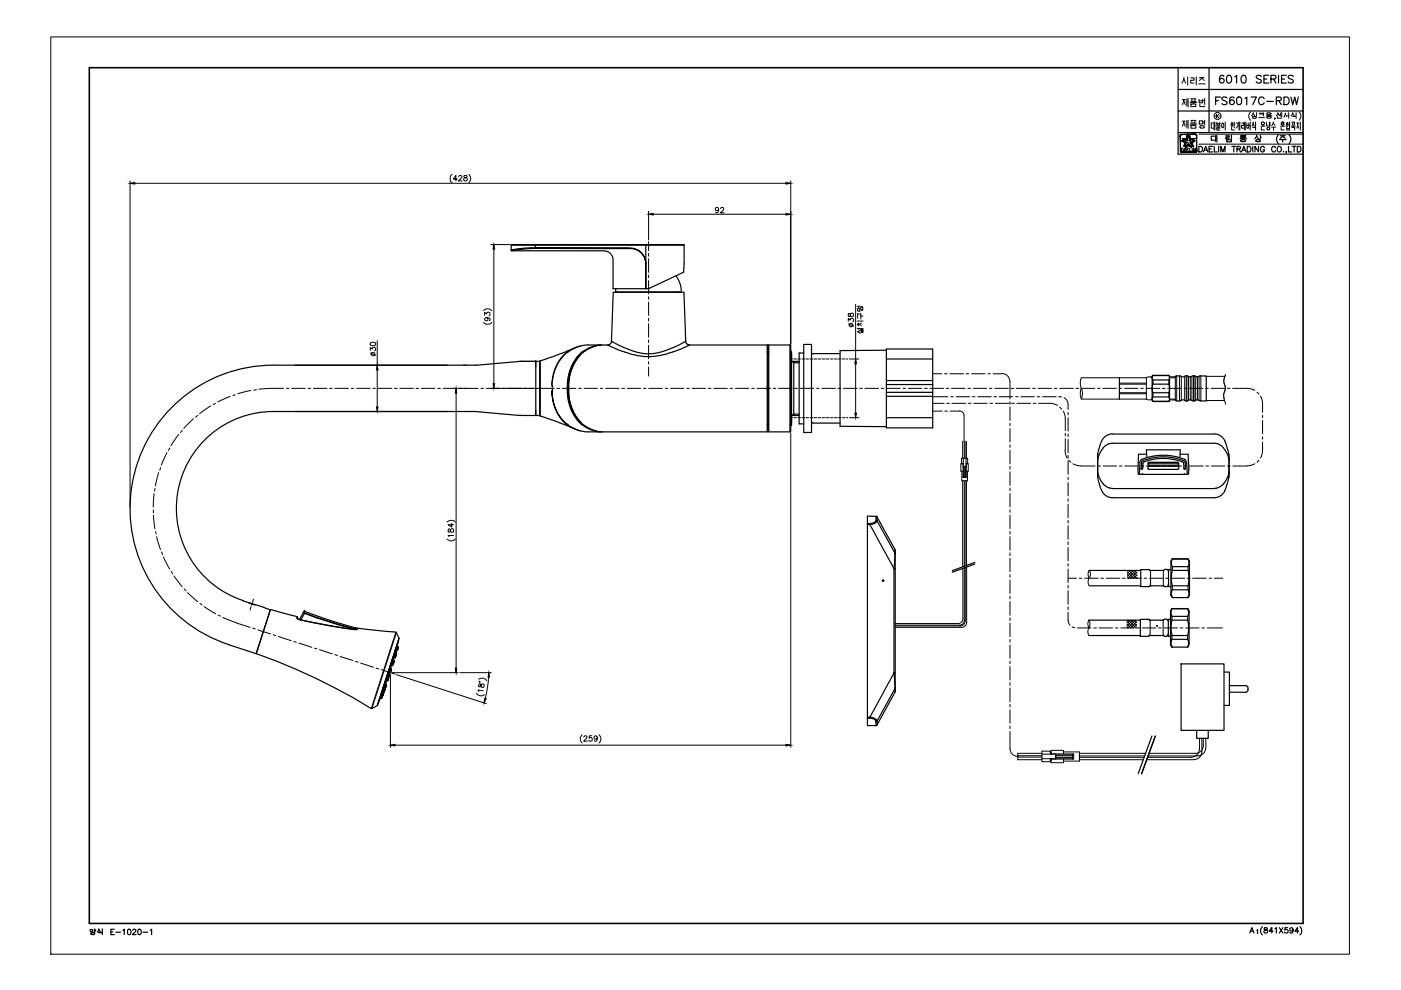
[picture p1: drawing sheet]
<svg xmlns="http://www.w3.org/2000/svg" width="297mm" height="210mm" viewBox="0 0 297 210" stroke-linecap="round" stroke-linejoin="round" font-family="sans-serif">
<defs><g id="words">
<text font-size="8.4" x="247.3" y="29.6">제품명</text>
<text font-size="7.1" x="247.3" y="24">제품번</text>
<g font-size="4.4">
<text x="256.8" y="23.3">FS6017C-RDW</text>
<text x="257.5" y="18.7">6010 SERIES</text>
</g>
<g font-size="4">
<text x="150.6" y="46.2">92</text>
<text x="80.8" y="76.6" transform="rotate(-90 80.8 76.6)">30</text>
</g>
</g></defs>
<!-- layer: 0 -->
<g fill="none" stroke="#000" stroke-width=".21">
<path d="M10.8 7.8h275.3v194.5h-275.3zM254.2 30.6h22.1M254.2 28.4h22.1M259.8 25.9v1.7M261 26.2h.4M261.1 26.4h.3l-.2 .4-.2-.2zM261.1 27v.6h.6M261.1 26h.2M261.7 25.9v1.2M261.7 26.3h.1M262.1 26.1h.5M262.5 26l-.1 .7-.3 .4"/>
<path d="M262.7 25.9v1.6M262.7 26.6h.2M262.9 25.9v1.7M263.2 26.1h.5v.5h-.5v.6h.5M263.7 26.6h.1M263.8 25.9v1.6M264 25.9v1.7M264.3 26.1v1.1h.5v-1.1M264.3 26.6h.5M264.9 26.6h.2M265.1 25.9v1.7M265.1 23.7a1.17 1.17 0 0 0 0 1.8"/>
<path d="M265.6 24.9l.1 .1M265.6 24.8v.1M265.6 27h.6v.6M265.7 25.1h.5M266 26.8l-.3-.9-.3 .9M266.2 25.9v1M266.3 24.8v.1M266.3 24.9l-.1 .1M266.9 24.9h1.2M267.3 26.8h.9M267.4 27v.6h.7M267.5 26.1l.1 .3"/>
<path d="M267.6 25.9h.3M267.6 26.4h.3M267.6 25.9l-.2 .1M267.8 26.5v.3M267.9 25.9l.2 .1M268.1 26.1l-.2 .3M268.5 25.9v.8h.5M268.6 24.9l.2 .1M268.6 24.8v.1M268.7 27.1h.3M268.8 25h.5M268.8 27l-.2 .3 .2 .2"/>
<path d="M269.1 27l.1 .2M269.1 26.3h.2M269.1 25.9v.9M269.2 27.4l-.1 .1h-.4M269.2 27.2v.2M269.3 25.9v.9M269.5 24.8v.1M269.5 24.9l-.2 .1M269.6 27h.8M270 25.9l.3 .7M270 25.9l-.4 .7M270 27v.6"/>
<path d="M270.4 25.1h-.2h.2l-.2 .2M270.8 24.7v.4h1M271.5 26.8h.9M271.6 27v.6h.7M271.6 26h.7M271.7 26.3l.4 .2M271.8 25.8h.3M272 26.5v.3M272.1 26.1h-.3l-.2 .3M272.1 26.1l.1 .3M272.2 26.4l-.1 .1M272.7 26.2h.4"/>
<path d="M272.8 26.4v.3M272.8 26.4l.1-.1 .2 .2-.2 .3-.1-.1M272.8 27v.6h.6v-.6M272.8 27.3h.6M272.9 26h.1M273.2 23.9v1.2M273.4 26.3h.1M273.4 25.9v1M273.7 26.8h.9M273.9 27h.6v.6M273.9 25.9h.2M274 24.7h.8v.4"/>
<path d="M274.1 25.9l-.1 .6M274.2 25.9h.3l-.1 .6M274.2 26.5v.3M274.9 26.1h.5M275.1 26.2l.2 1M275.2 26.2l-.3 1M275.2 26.1v.1M275.4 23.7a1.17 1.17 0 0 1 0 1.8M275.7 25.9v1.7M244 80h.3M248 79.9h1.2M249.5 79.7v5.3"/>
<path d="M250.1 79.7v5.3M250.5 79.8v5.1M251.2 79.8v5.1M251.5 79.7v5.3M251.6 79.7v5.3M252 79.8v5.1M252.4 79.9v4.9M252.7 79.8v5.1M253 79.7v5.3M253.2 79.7v5.3M253.5 79.8v5.1M253.9 79.9v4.9"/>
<path d="M254.2 79.8v5.1M254.6 79.7v5.3M255.7 79.8h4M203.9 99.9v2h1.2v-2M204 98.3h.2h-.5v1.6h.5M204.1 93.6v3.6M204.2 98.9h.7M204.2 98.3v2.9h.7v-2.9M204.2 98.3h-.4v-1.1h1.4v1.1h-.4M204.2 97.2v1.7h.6v-1.7M204.3 98.9v2.2M204.4 98.9v2.2"/>
<path d="M204.4 93.6v3.6M204.6 93.6v3.6M204.6 98.9v2.2M204.7 98.9v2.2M204.9 93.6v3.6M205.1 98.3h-.3h.5v1.6h-.4M229.3 80.1h13.7M237.3 80.1v4.5M237.3 83.5h5.7M237.3 83.3h5.7M237.3 81.4h5.7M237.3 81.2h5.7"/>
<path d="M243 84.6a1.04 1.04 0 0 0 1.3 0M243 80.1a1.04 1.04 0 0 1 1.3 0M243 80.1v4.5h-13.7M248 84.6h1.2M248 80.1h1.2M248 84.8h1.2M249.2 80v4.7M255.7 84.9h3.9M204.1 101.9v18.3M204.2 101.1h.7M204.4 101.9v18.2M204.6 101.9v18.1"/>
<path d="M204.9 101.9v18M189.8 132.5h13.7M189.8 132.7h13.8M204.1 131.2a.99 .99 0 0 1-.9 1h-13.4M204.1 120.5v10.7M204.4 120.4v11.2a.99 .99 0 0 1-1 .9M204.6 131.7a.99 .99 0 0 1-1 1M204.7 120.4v11.3M204.9 120.2v11.8a.99 .99 0 0 1-.9 1h-14.2M215.8 159.7h5.1M220.9 159.9h2.9v1h-2.9M222.7 159.9v-.6h-1.8v2.2h1.8v-.6"/>
<path d="M222.7 159.5h.2v.4v-.8h2.6v.8M222.9 159.9h4.7v1.1h-4.7M223.8 159.9v1.1M225.5 159.4h3.4v2h-3.4M227.4 159.9v1.1M228.8 159.7h14.1M243.6 159.7h9.9M254.3 158.9a1.63 1.63 0 0 1-1.7 1.6M254.3 156.5v2.4M254.8 159.4a1.63 1.63 0 0 1-1.6 1.6M254.8 156.5v2.9M255.1 156.5a2.91 2.91 0 0 1-.5 2.7l-.7 .5h-.4"/>
<path d="M255.6 158.6a1.63 1.63 0 0 1-1.6 1.6M255.7 156.5v2.1M215.8 160.2h5.1M215.8 160.5h5.1M215.8 161.1h5.1M223.8 160.2h3.6M223.8 160.6h3.6M223.8 160.1h3.6M223.8 160.7h3.6M225.5 161v.7h-2.6v-.8v.4h-.2M228.8 160.6h13.8M228.8 161.1h13.6"/>
<path d="M228.8 160.3h13.9M243.1 161.1h10.1M243.3 160.6h9.4M243.4 160.3h10.6"/>
</g>
<!-- layer: TXT -->
<path d="M18.9 14.4h257.4v181.4h-257.4z" fill="none" stroke="#000" stroke-width=".34"/>
<!-- layer: DWG -->
<g fill="none" stroke="#000" stroke-width=".25">
<path d="M108.4 53l.1 .1M108.4 53l.2 .2M113.5 52h-5.1v1M113.5 51.9l31.5 .1M113.5 52h23.4v3.8M113.5 51.9l-5.2 .1M113.5 51.9v.1M113.5 52.5v.2M113.5 52.5l-2.4 .1-2.7 .4M113.5 52.7l-2.8 .1-2.1 .4M113.5 52.5h18.8a4.6 4.6 0 0 1 2.8 .5l1 .7 .5 .7 .3 .8v6v-5.2a3.2 3.2 0 0 0-3.3-3.3h-20.1M113.5 52v.5"/>
<path d="M136.9 51.9v.1h8.1v5.7l-7.5 3.5h-7.5v-5.8a2 2 0 0 0-2.2-2.2h-19.2M143.3 58.5l.9 1.6 .3 1.8M62.5 77.4h38.4M110.2 76.6l-9.4 .8M110.4 76.6h-.2M113.6 76.6h-3.1h3.1v11.5h-3.1M114.4 76.7l.1 11.5 3.7 1.3 3.6 1.4M114.4 76.6v11.5h-.8v-1.2M114.4 76.6h-.8v1.2M114.5 76.5l-.1 .2M114.5 76.5l.1 5.8M120.3 74.6h.1"/>
<path d="M120.4 74.6l1.3-.7 1.9-.7h3.9l-1.8 .2-1.4 .6a8.8 8.8 0 0 0-4 8M120.4 74.6h.1M121 78.9l-.5 2.4M121.8 73.8l-4.1 1.6-3.2 1.1M122.8 75.5l-.4 .4a9.8 9.8 0 0 0-2 6.1M123.1 75.2l-.1 .2a9.6 9.6 0 0 0-2.5 6.6M123.1 73.4l-1.4 .4a8.2 8.2 0 0 0-4.6 8.2v-.1a9 9 0 0 1 3.3-7.3M128.8 73.2l3.6 1.4M128.9 73.2h-2.2l-1.8 .7a8.6 8.6 0 0 0-4.3 8.1M129.6 72.3l3.3 1.6a10.5 10.5 0 0 0 9.8-.2l2.7-1.4M129.6 72.3a.79 .79 0 0 1-.7 .9M129.6 72.3l.4-10.3h15l.4 10.3"/>
<path d="M130.6 61.9h13.9M130.6 61.2l-.1 .7M131 61.9v.1M132 61.9l-.1 .1M132.4 74.6a13.7 13.7 0 0 0 10.2 0M143.4 61.9l-.2 .1M144.1 61.9v.1M145.4 72.3a.78 .78 0 0 0 .8 .9M146.2 73.2h16.5v18.4h-35.3l-2.5-.8a8.6 8.6 0 0 1-4.3-8.1M146.2 73.2l-3.6 1.4M162.6 73.1l.2 .2M163 73.1l-.2 .2v18.1l.2 .1"/>
<path d="M163 73.2h4.5v18.4h-4.5zM167.5 73.1l.1 .2M167.7 73.3v18.1M167.7 74.5h.1v2.1M167.8 75.1v14.6M167.8 76.6l.5 .3h1.1M167.8 76.6h1.6M168.3 76.6v11.5M170.4 73h1.7v18.7h-1.7zM170.4 74.8h-1v15.1h1M178.1 75h-5.7l-.3 .3M187.9 74.3h-9.8v16.1l9.8 .1"/>
<path d="M187.9 74h9.9v16.7h-9.9zM187.9 76.1h9.9M62.5 87.2h38.4M100.8 87.2l.3 .1M101.1 87.3l9.1 .8M110.2 88l.2 .1M114.4 82.3l.1 5.8M120.3 82h.1v.7h-.1zM120.3 90.1h.1M120.3 82.7a8.9 8.9 0 0 0 4 8l2 .7 1.2 .2h-2.8a7.6 7.6 0 0 1-4.3-1.5M120.3 90.1l1.7 .9 1 .4M120.3 90.1a8.5 8.5 0 0 1-3.2-7.3 9 9 0 0 0 3.3 7.3"/>
<path d="M120.4 90.1h.1M120.4 82.7a9.6 9.6 0 0 0 2.8 6.9M120.5 82.7h.1M120.5 82h.1M120.5 82v.7M120.5 82.7a10 10 0 0 0 2.3 6.5M120.6 82v.7M162.8 91.4l-.2 .1M167.6 91.4l-.1 .1M167.8 88.1v2.1h-.1M167.8 88.1h1.6M169.4 87.8h-1.1l-.5 .3"/>
<path d="M172.1 89.4l.3 .3h5.7M187.9 88.6h9.9M187.9 80.7h9.9M187.9 84h9.9M187.9 81.5h9.9M187.9 83.2h9.9M232.7 96.4h.1M232.7 96.4l.1 4.7M232.8 96.4l-.1 .1M233.6 93.5l-.9 2.9M233.6 93.5a2.36 2.36 0 0 1 2.3-1.5h21.5a2.48 2.48 0 0 1 2.3 1.5M241.6 99.5h.1"/>
<path d="M241.7 98.2l-.1 2.4M242 98.8h.3M242 98.1v1.3l.1 .1 .1-.2M242.1 97.4l-.4 .7M242.1 97.4a12.3 12.3 0 0 1 9.1 0M242.1 99.5h.1M242.3 97.7l-.3 .4M242.3 97.7a11.9 11.9 0 0 1 8.6 0M243.1 96.3h-1.7l-.1 4.2 .3 .1M243.1 96.9l-.1-1.5h7.2v1.5M243.4 99.3l.1 .2M243.4 98.8h6.5"/>
<path d="M243.4 98.2v1.2M243.6 98.3h6.2M243.6 99.5h6.1M243.7 98l-.1 .2v.5l.1 .1M249.6 98l.2 .7-.2 .1M249.7 98l.2 .2M249.7 98h-6.2l-.1 .2M249.9 99.3l-.2 .2M249.9 98.2v1.2M250.2 96.3h1.7l.2 3.1-.1 1.1h-.3M250.9 98.2v-.2a11 11 0 0 0-8.5 0l-.1 1.4M251 97.7l.3 .4"/>
<path d="M251 98.2v1.2M251.2 99.5h.1M251.2 97.4l.4 .8 .1 2.4h-10.1M251.3 99.3l-.1 .2-.2-.2M251.3 98.1v1.3M258 94h-22.1a3.4 3.4 0 0 0-2.8 2.2l-.4 1.3M258 94a4.2 4.2 0 0 1 2.4 2.7v.2M259.7 93.5l.8 2.9M260.5 96.9v.1M260.5 97l.1 .5M260.6 96.4v4.7M183.9 111v.2"/>
<path d="M183.9 111.2h.5l5.1 9.4M183.9 111h.5M183.9 111.2v40.9M185.7 110.3l.2 .1M185.7 109.5l.2 .1M185.7 109.5l-1.8-.1v1.6M185.7 109.5v.8M185.7 110.3l-.3 .5-1 .2M185.9 110.4l-.1 .3-.7 .4a.43 .43 0 0 1-.7-.1M185.9 109.6v.8M185.9 110.4l3.9 6.9M185.9 109.6l3.9 7"/>
<path d="M189.8 117.3v.2M189.8 116.6v.9M189.8 116.6v.7M189.8 117.5v3.1M189.8 117.3l-.3 3.3M232.7 101.1v.1M232.7 100l.5 1.5 .7 1.1M232.7 101.2l.9 2.8M233.9 102.6l1 .7 1 .2 21.5 .1 .6-.1M242.2 100.6h.1M248.6 118.5l-.3 .5v7.2l.3 .5h3.3l.3-.5v-7.2l-.3-.5M248.6 118.5l-.3 .7 .3 .9-.3 2.2 .3 1.9"/>
<path d="M248.6 118.5h3.3M251.1 100.6h.1M251.9 118.5l.2 .8-.2 1.6M259.4 102.6l-.6 .5-.8 .4M259.7 104a2.48 2.48 0 0 1-2.3 1.5h-21.5a2.48 2.48 0 0 1-2.3-1.5M260.4 100.6l-.4 1.1-.6 .9M260.5 100.5v.1M260.5 101.2l-.8 2.8M260.5 101.1v.1M260.6 100l-.1 .5M52.6 127.8l1.6 .5M52.8 127.8h.1"/>
<path d="M52.9 127.8l1.1 .4M54 128.2h.1M54.2 128.2l1.7 .6M55.9 128.8l1.4 .5-3 9.3-5.7-1.9M187.1 123.1h.3M189.5 120.6h.3v22.1h-.3M189.5 120.6v22.1M230.9 134.7h10.9M230.9 131.5h10.9M231 124.2h10.9M231 120.9h10.9M243.4 131.3l.2 .1"/>
<path d="M243.4 131.3h-1.6v3.6h1.6M243.5 120.7l.4 .2h2.8a.56 .56 0 0 1 .6-.2 .56 .56 0 0 1 .4 .4M243.5 120.8h-1.6v3.6l1.9-.1M243.6 134.8l-.2 .1M243.7 134.8h.1M243.7 131.4l.1 .1M243.7 124.3h3.1M243.8 134.7l-.1 .1M243.9 134.7h2.7M243.9 131.5h2.7M246.6 131.5h.1a.53 .53 0 0 1 .5-.3 .53 .53 0 0 1 .5 .5M247.7 134.4a.58 .58 0 0 1-.5 .6 .58 .58 0 0 1-.6-.3"/>
<path d="M247.7 123.9v.1a.53 .53 0 0 1-.9 .3M248.2 131.3h-.5v3.6h.5M248.2 136.7h.1M248.3 120.8h-.6v3.6h.6M248.3 126.2h.1M248.5 129l-.3 .5v7.2l.3 .5h3.3l.3-.5v-7.2l-.3-.5M248.5 129l-.2 .5 .2 1.2-.2 3.1 .2 .9M248.5 137.2h.1M248.5 134.7l-.2 1.4 .2 1.1M248.5 134.7h3.3M248.5 131.5h3.3M248.5 129.1h3.3"/>
<path d="M248.5 130.7h3.3M248.5 129h3.3M248.5 135.6h3.3M248.6 126.7h.1M248.6 124.2v.9l-.3 .6 .3 1M248.6 124.2h3.3M248.6 120.9h3.3M248.6 120.1h3.3M248.6 125.1h3.3M251.8 129l.2 .7-.2 1.8M251.8 137.2h.1M251.8 131.5l.2 1.4-.2 1.8"/>
<path d="M251.8 134.7v.9l.2 .6-.2 1M251.9 126.7h.1M251.9 120.9l.2 1-.2 2.3M251.9 124.2v.9l.2 .7-.2 .9M183.9 152.3v1.5h1.8M183.9 152.1v.2M183.9 152.3h.5M183.9 152.1h.5M184.4 152.1v.2M184.4 152.3l.9 .1 .4 .4v.2M184.4 152.1l1.1 .3 .4 .5M185.7 153v.8"/>
<path d="M185.9 152.9l-.2 .1M185.9 153.7l-.2 .1M185.9 152.9v.8M189.5 142.7l.3 3.2M189.5 142.7l-5.1 9.4M189.8 145.8v.1M189.8 145.8v.9M189.8 145.9v.8M189.8 142.7v3.1M189.8 145.9l-3.9 7M189.8 146.7l-3.9 7M19.3 198l.1 .1"/>
<path d="M19.3 198a.43 .43 0 0 1 .4-.3 .43 .43 0 0 1 .4 .3M19.5 198.1h.4M20.1 198l-.2 .1M20.1 196.9v.8M20.1 197.2h.2M20.1 197.4h.2M20.8 197.7h.9v.5M21 197l-.4 .6M21 197l.3 .6M21.7 196.9v.8M23.5 197.6h.4M24.2 197h-.7v1.2h.7"/>
<path d="M24.6 197.7h.9M26.1 197.2l.2-.2v1.2M27.2 197.1l.1-.1a.58 .58 0 0 1 .5 .6 .58 .58 0 0 1-.5 .6l-.2-.2-.1-.3zM28.2 197.3l.1-.2 .3-.1 .2 .4-.7 .8h.7M29.4 197.1l.1-.1a.6 .6 0 0 1 .4 .6 .6 .6 0 0 1-.4 .6l-.1-.1-.2-.4zM30.3 197.7h1M31.8 197.2l.3-.2v1.2M265 197.8l.4-1.1 .5 1.1M265.1 197.4h.6M266.5 197.3l.1-.2v.9M267.6 196.5a1.17 1.17 0 0 0 0 1.7M268.1 196.8v.3l.6 .3v.3h-.7v-.3l.7-.4-.2-.3z"/>
<path d="M269.9 197.4h-.8l.5-.7v1.1M270.3 196.9l.3-.2v1.1M271.2 196.7l.8 1.1M272 196.7l-.8 1.1M273 196.7h-.5l-.1 .5a.41 .41 0 0 1 .6 0 .41 .41 0 0 1-.1 .6 .41 .41 0 0 1-.6-.2M274.2 197.1a.36 .36 0 0 1-.5 .3 .36 .36 0 0 1-.2-.5 .36 .36 0 0 1 .6 0l.1 .5-.2 .4h-.5v-.1M275.4 197.4h-.9l.6-.7v1.1M275.6 196.5a1.17 1.17 0 0 1 0 1.7"/>
<circle cx="187.2" cy="123.1" r=".15"/>
<circle cx="19.4" cy="197.3" r=".27"/>
</g>
<!-- layer: 0 -->
<g fill="none" stroke="#000" stroke-width=".25">
<path d="M249.8 14.4v18.3h26.5M249.8 19h26.5M256.3 14.4v13.7M259.5 16.2a.47 .47 0 0 0-.7-.2l-.2 .3a.79 .79 0 0 0 .5 1.3 .5 .5 0 0 0 .4-.5 .5 .5 0 0 0-.4-.5 .5 .5 0 0 0-.6 .5M249.8 28.1h26.5M249.8 23.5h26.5M259.9 28.8h.7v.3h-.7v.3h.7M260.1 29.6h1v.5h-1zM261.1 28.7v.8M261.2 31h.8M261.6 31v1.2M262.3 31.6l.7-.1v-.3l-.7-.2v1.2"/>
<path d="M262.7 31.6l.3 .6M262.9 29.4h1.4M263.1 29.8l.2 .2M263.1 29h1M263.2 32.2l.5-1.2 .5 1.2M263.3 29.7h.6M263.3 30h.6M263.3 29.6l-.2 .2M263.4 31.8h.6M263.6 29.2v.2M263.9 29.7l.1 .1M264.1 29.8l-.2 .2"/>
<path d="M264.1 28.7h-1v.5h1M264.4 31h.5a.64 .64 0 0 1 .3 .6 .64 .64 0 0 1-.3 .6h-.5zM265.6 31v1.2M266.3 29.8l.2 .2M266.4 28.7l-.4 .7M266.5 28.7l.4 .7M266.5 29.7l-.2 .1M266.5 29.6l.7 .2M266.5 30h.5M266.8 31v1.2l-.7-1.2v1.2M267.2 29.8v.1M267.2 29.9l-.2 .1"/>
<path d="M267.2 28.7v.8M267.2 29.1h.2M268.1 31.3a.46 .46 0 0 0-.7-.2 .46 .46 0 0 0-.1 .7 .41 .41 0 0 0 .4 .4 .41 .41 0 0 0 .4-.4h-.3M270.4 31.3a.52 .52 0 0 0-.8-.1 .52 .52 0 0 0 .1 .8l.5 .2 .2-.3M270.9 31.2a.55 .55 0 0 1 .8 .4 .55 .55 0 0 1-.6 .6l-.3-.4zM271.1 28.5a1.36 1.36 0 0 0 0 2M271.3 29.6h1.4M271.5 28.8h1M272 29.6v.5M272.1 32.1v.1zM272.5 29.3l-.5-.5-.6 .5M272.8 32.2l-.1-.1-.1 .3"/>
<path d="M273.2 31v1.2h.7M273.3 28.5a1.36 1.36 0 0 1 0 2M274 31h.8M274.4 31v1.2M275.1 31a.65 .65 0 0 1 .7 .4 .65 .65 0 0 1-.2 .8h-.5zM276.3 32.1v.1zM244.4 79.6a.72 .72 0 0 0 0 1M244.4 79.6l-.1 .2v5.2l.1 .1M244.4 79.6h3.4M247.8 79.6l.2 .2v5.2l-.2 .1M247.8 79.6l.2 .3-.2 .7M249.5 79.7l-.4 .3"/>
<path d="M249.5 79.7h.6M250.1 79.7l.3 .1M250.4 79.8h.7M251.5 79.7l-.4 .1M251.5 79.7h.1M251.6 79.7l.4 .1M252 79.8l.3 .1M252.7 79.8l-.4 .1M253 79.7l-.3 .1M253 79.7h.2M253.1 79.7l.4 .1M253.5 79.8l.3 .1 .4-.1"/>
<path d="M254.5 79.7l-.3 .1M254.6 79.7h1.1v5.3h-1.1M244.4 84.2a.72 .72 0 0 0 0 .9M244.4 81.4a2.53 2.53 0 0 0 0 1.9M244.4 85.1h3.4M244.4 84.2h3.4M244.4 83.3h3.4M244.4 81.4h3.4M244.4 80.6h3.4M244.4 80.6v.8M244.4 83.3v.9M247.8 84.2l.2 .3-.2 .6"/>
<path d="M247.8 81.4l.2 .6-.2 1.3M247.8 80.6v.8M247.8 83.3v.9M249.1 84.7l.4 .3M250.4 84.9h.7M250.4 84.9l-.9 .1M251.1 84.9l.5 .1M252 84.9l-.4 .1M252.3 84.8l.4 .1M252.3 84.8l-.3 .1M252.7 84.9l.5 .1 .3-.1M253.5 84.9l.4-.1 .3 .1"/>
<path d="M254.2 84.9l.3 .1"/>
</g>
<!-- layer: CL -->
<g fill="none" stroke="#000" stroke-width=".21">
<path d="M137.5 51.2v2M137.5 53.7v.6M137.5 54.9v2.8M137.5 58.3v.6M137.5 59.5v2.8M137.5 62.9v.6M137.5 64.1v2.8M137.5 67.5v.6M137.5 68.6v2.9M137.5 72.1v.5M137.5 73.2v2.9M137.5 76.7v.5"/>
<path d="M137.5 77.8v2M197.8 79.2h1.9M200.3 79.2h.5M201.4 79.2h2.9M204.8 79.2h.6M206 79.2h2.8M209.4 79.2h.6M210.6 79.2h1.9M212.5 79.2a1.63 1.63 0 0 1 1.6 1.6M34.1 99.1l-.2 .6M35.4 96l-1.2 2.6M36 95l-.3 .5"/>
<path d="M37.9 92.1l-1.7 2.4M38.7 91.3l-.4 .4M41 88.8l-2 2M41.9 88.1l-.4 .3M44.7 86.1l-2.4 1.6M45.7 85.5l-.5 .3M48.8 84l-2.6 1.2M49.9 83.7l-.5 .2M53.2 82.8l-2.8 .7M54.4 82.6l-.6 .1M57.9 82.3l-3 .2M58 82.3h2.1"/>
<path d="M60.7 82.3h.6M61.9 82.3h2.8M65.3 82.3h.6M66.4 82.3h2.9M69.9 82.3h.6M71 82.3h2.9M74.5 82.3h.5M75.6 82.3h2.9M79.1 82.3h.5M80.2 82.3h2.9M83.6 82.3h.6M84.8 82.3h2.8"/>
<path d="M88.2 82.3h.6M89.3 82.3h2.9M92.8 82.3h.6M94 82.3h2.8M97.4 82.3h.6M98.5 82.3h2.9M102 82.3h.5M103.1 82.3h2.9M106.6 82.3h.5M107.7 82.3h2.8M111.1 82.3h.6M112.3 82.3h2.1"/>
<path d="M197.8 85.5h2.4M200.7 85.5h.6M201.9 85.5h2.8M205.3 85.5h.6M206.5 85.5h2.8M209.9 85.5h.6M211 85.5h2.9M214.1 80.9v3.7M214.1 85.1v.6M214.1 86.3v2.9M214.1 89.7v.6M214.1 90.9v2.8"/>
<path d="M214.1 94.3v.6M214.1 95.5v2.8M214.1 98.9v.6M214.5 85.5h.6M215.6 85.5h2.9M219 85.5h.6M220.2 85.5h2.4M32.5 109.2l.3 2.9M32.5 108.1v.6M32.7 104.7l-.2 2.8M32.9 103.5l-.1 .6M33 112.7l.1 .5"/>
<path d="M33.2 113.8l.8 2.7M33.6 100.2l-.7 2.8M34.3 117.1l.2 .5M34.7 118.1l1.3 2.6M214.1 100v2.9M214.1 103.5v.6M214.1 104.6v2.9M214.1 108.1v.5M214.1 109.2v2.9M214.1 112.6v.6M214.1 113.8v2.9M214.1 117.2v.6"/>
<path d="M214.1 118.4v2.8M36.3 121.2l.3 .4M36.9 122.1l1.7 2.3M39 124.8l.4 .5M39.8 125.7l2.1 1.9M42.4 127.9l.5 .4M43.3 128.6l2.4 1.5M46.2 130.4l.6 .2M47.2 130.9l2.9 1.1M50.1 132.1l2.9 .9M53.2 128.6l-.2 .8M53.4 128.1v.3"/>
<path d="M53.6 133.2l.5 .2M53.7 127l-.2 .8M54.7 133.6l2.7 .8M57.9 134.6l.6 .2M59 135l2.7 .8M62.3 136l.5 .2M63.4 136.4l2.7 .8M66.6 137.4l.6 .2M67.7 137.8l2.8 .8M71 138.8l.6 .2M72.1 139.2l2.7 .8M214.1 121.8v.6"/>
<path d="M214.1 123v2.8M214.1 126.4v.6M214.1 127.6v2.8M214.1 131v.6M214.1 132.1v2.9M214.1 135.6v.5M214.1 136.7v2.9M226.5 122.6h1.7M228.8 122.6h.6M230 122.6h2.8M233.4 122.6h.6M234.5 122.6h2.9"/>
<path d="M238 122.6h.6M239.2 122.6h2.8M242.6 122.6h.5M243.7 122.6h2.9M247.2 122.6h.5M248.3 122.6h2.9M251.7 122.6h.6M252.9 122.6h2.8M256.3 122.6h.6M257.5 122.6h1.8M75.4 140.2l.5 .2M76.5 140.6l2.7 .9"/>
<path d="M79.7 141.6l.6 .2M80.8 142l2.9 .9M214.1 155.1v3.6a1.63 1.63 0 0 0 1.7 1.7M214.1 140.2v.5M214.1 141.3v2.9M214.1 144.7v.6M214.1 145.9v2.9M214.1 149.3v.6M214.1 150.5v2.8M214.1 153.9v.6"/>
</g>
<!-- layer: 6 -->
<g fill="none" stroke="#000" stroke-width=".21">
<path d="M259.6 79.9l-.1 .5M259.9 79.4l-.3 .6M259.4 83.7v.4M259.5 80.9v.2M259.5 84.3v.3M259.5 80.6v.3M259.5 83.3l-.1 .4M259.5 84.1v.2M259.5 81.1v.2M259.5 80.4v.2M259.6 84.6v.2M259.6 83.3l-.1 .1"/>
<path d="M259.6 81.3v.1M259.6 81.5v.1M259.6 84.8v.2M259.6 83.1l-.1 .1M259.6 83.1v.1M259.7 81.6l.1 .5M259.7 85l.2 .7M259.7 82.9l-.1 .2M259.8 82.6l-.1 .3M259.8 82.2v.1M259.8 82.1v.1M259.8 82.3l-.1 .3"/>
</g>
<!-- layer: 02___PRT_ALL_AXES -->
<path d="M244.4 79.6h3.4M244.4 85.1h3.4" fill="none" stroke="#000" stroke-width=".25"/>
<!-- layer: CENTER -->
<g fill="none" stroke="#000" stroke-width=".21">
<path d="M114.4 82.3h3.1M118.1 82.3h.6M119.2 82.3h2.9M122.7 82.3h.5M123.8 82.3h2.9M127.3 82.3h.5M128.4 82.3h2.8M131.8 82.3h.6M133 82.3h2.9M136.4 82.3h.6M137.6 82.3h2.8M141 82.3h.6"/>
<path d="M142.2 82.3h2.8M145.6 82.3h.5M146.7 82.3h2.9M150.2 82.3h.6M151.3 82.3h2.9M154.7 82.3h.6M155.9 82.3h2.9M159.4 82.3h.5M160.5 82.3h2.9M163.9 82.3h.6M165.1 82.3h2.9M168.5 82.3h.6"/>
<path d="M169.6 82.3h2.9M173.1 82.3h.6M174.3 82.3h2.8M177.7 82.3h.5M178.8 82.3h2.9M182.3 82.3h.6M183.4 82.3h2.9M186.8 82.3h.6M188 82.3h2.9M191.4 82.3h.6M192.6 82.3h2.9M196 82.3h.6"/>
<path d="M197.2 82.3h2.8M197.8 84.1h3.2M197.8 87.2h1.9M200.3 87.2h.6M200.6 82.3h.6M201.4 87.2h2M201.6 84.1h.5M201.7 82.3h2.9M202.7 84.1h2.9M203.4 87.1a.99 .99 0 0 1 1 1M204.4 88.1v5.5M205.2 82.3h.6"/>
<path d="M206.1 84.1h.6M206.3 82.3h2.9M207.3 84.1h2.9M209.8 82.3h.5M210.7 84.1h.6M210.9 82.3h2.9M211.9 84.1h2.8M214.3 82.3h.6M215.3 84.1h.6M215.5 82.3h2.9M216.5 84.1h2.8M218.9 82.3h.6"/>
<path d="M219.9 84.1h.6M220.1 82.3h2.8M221 84.1h2.9M222.6 85.5l.8 .1 .8 .4M223.5 82.3h.6M224.5 84.1h.3M224.7 86.3l.4 .4M224.7 82.3h2.9M224.8 84.2h.3M225.4 87.2l.4 .7 .1 .9M225.6 84.3l.5 .5a2.64 2.64 0 0 1 .4 2M225.8 95.5l.1 .8 .4 .8"/>
<path d="M225.9 88.8v2.5M225.9 91.9v.6M225.9 93v2.5M226.5 87.4v.6M226.5 88.6v2.8M226.5 92v.6M226.5 93.1v2.9M226.5 96.6v.6M226.5 97.7v2.9M226.6 97.6l.4 .4M227.5 98.3l.8 .4 .8 .1M228.1 82.3h.6"/>
<path d="M229.1 98.8h3.1M229.2 82.3h2.9M232.7 82.3h.6M232.8 98.8h.5M233.8 82.3h2.9M233.9 98.8h2.8M237.3 82.3h.5M237.3 98.8h.6M238.4 82.3h2.9M238.5 98.8h2.9M241.9 82.3h.5M241.9 98.8h.6"/>
<path d="M243 82.3h2.9M243 98.8h2.9M246.4 82.3h.6M246.5 98.8h.6M247.6 82.3h2.9M247.7 98.8h2.8M251.1 82.3h.5M251.1 98.8h.5M252.2 82.3h2.8M252.2 98.8h2.9M255.6 82.3h.6M255.7 98.8h.6"/>
<path d="M256.8 82.3h2.8M256.8 98.8h2.9M260.2 82.3h.6M260.2 98.8h.6M261.3 82.3h3.1M261.4 98.8h3M264.4 82.3l.9 .1 .7 .4M266 98.3l-.7 .4-.9 .1M266.5 83.1l.4 .5M266.9 97.6l-.4 .4M267.3 84l.3 .8 .1 .8M267.7 95.5l-.1 .8-.3 .8"/>
<path d="M267.7 85.6v1.8M267.7 88v.6M267.7 89.2v2.8M267.7 92.6v.5M267.7 93.7v1.8M226.5 101.2v.5M226.5 102.3v2.9M226.5 105.7v.6M226.5 106.9v2.9M226.5 110.3v.6M226.5 111.5v2.8M226.5 114.9v.6"/>
<path d="M226.5 116.1v2.8M226.5 119.5v.6M226.5 131.5l.1 .5 .3 .6M226.5 120.7v2.8M226.5 124.1v.6M226.5 125.2v2.9M226.5 128.7v.5M226.5 129.8v1.7M227.3 132.9l.6 .2M228.4 133.1h2.9M231.9 133.1h.6M233 133.1h2.9"/>
<path d="M236.5 133.1h.5M237.6 133.1h2.9M241.1 133.1h.5M242.2 133.1h2.9M245.6 133.1h.6M246.8 133.1h2.9M250.2 133.1h.6M251.4 133.1h2.8M254.8 133.1h.6M256 133.1h3.2"/>
</g>
<!-- layer: 0 -->
<path d="M245.3 132.6l.1 .2" fill="none" stroke="#000" stroke-width=".34"/>
<!-- layer: DWG -->
<path d="M229.3 80.1l-.3 .9 .3 1.3M229.3 82.3l-.3 1.4 .3 .9M229.3 82.3l.2 .9-.2 1.4" fill="none" stroke="#000" stroke-width=".21"/>
<!-- layer: D -->
<g fill="none" stroke="#000" stroke-width=".21">
<path d="M27.6 38.4v69.1M28.5 38.9h138.1M95.8 37a1.21 1.21 0 0 0 0 1.7M97 38h-.9l.6-.8v1.2M97.3 37.5a.36 .36 0 0 1 .3-.3 .36 .36 0 0 1 .3 .2l-.7 1h.8M98.4 37.3v.2l.1 .1a.39 .39 0 0 1 .5 .2 .39 .39 0 0 1-.2 .6h-.2a.39 .39 0 0 1-.3-.6 .39 .39 0 0 1 .6-.2l.1-.1-.1-.2zM99.4 37a1.21 1.21 0 0 1 0 1.7M167.7 38.4v34.6M80 72.3v14M98.2 77.4h.7M96.2 82.3h2.7M96.7 83.4v58.2"/>
<path d="M167.7 91.7v66.8M94.8 114.3a1.17 1.17 0 0 0 1.7 0M94.8 110.7a1.17 1.17 0 0 1 1.7 0M95.2 112.1l-.2 .5 .3 .2 .5-.7a.37 .37 0 0 1 .4 .4 .37 .37 0 0 1-.5 .3l-.2-.5zM95.8 111v.8l-.8-.5h1.2M96.2 113.5h-1.2l.2 .3M83.9 134.1l-5.2 16.1M84 134.2l-5.2 16M84.6 135.3l-4.6 14.3M230.9 131.5l.2 .6-.2 1-.2-1zM230.9 133.1l-.2 .7 .2 .9M230.9 122.6l-.2 .6 .2 1"/>
<path d="M231 120.9l.2 .7-.2 .9a1.39 1.39 0 0 1 0-1.6zM243.9 131.5v3.2M243.9 120.9v3.3M246.6 131.5v3.2M246.6 120.9v3.3M82.8 143v15.5M83.1 142.6h14.1M83.7 158h82.9M84 143l19.1 6.2M97.5 142.6h6.7M101 147a1.18 1.18 0 0 0 1.7 .3M101.5 144a1.13 1.13 0 0 1 1.7 .3"/>
<path d="M101.6 145l-.1 .4 .1 .2h.2l.5-.6a.37 .37 0 0 1 .4 .5 .37 .37 0 0 1-.6 .2l-.2-.7zM102.5 146.5l-1.2-.2 .2 .3M103.6 143.6l-.2 1.9-.5 2.6M123.4 155.8a1.17 1.17 0 0 0 0 1.7M123.8 156.3l.2-.3 .4 .2-.1 .4-.5 .5h.7M125.5 156h-.6v.5a.4 .4 0 0 1 .6 0 .4 .4 0 0 1-.1 .6 .4 .4 0 0 1-.6-.2M126.6 156.4a.36 .36 0 0 1-.5 .3 .36 .36 0 0 1-.1-.6 .36 .36 0 0 1 .6 .1v.2a.52 .52 0 0 1-.4 .7l-.2-.1M127 155.8a1.17 1.17 0 0 1 0 1.7"/>
<circle cx="101.7" cy="144.5" r=".11"/>
</g>
<!-- layer: HT -->
<g fill="none" stroke="#000" stroke-width=".21">
<path d="M238.9 132.9l.3 .2M238.9 132.3l.8 .8M238.9 131.7l1.4 1.4M239 131.5h-.1M239 122.4l.2 .2M239 121.8l.8 .8M239 121.2l1.4 1.4M239.1 120.9l-.1 .1M239.2 131.5l1.7 1.6M239.3 120.9l1.7 1.7M239.6 131.5l-.7 .6M239.7 120.9l-.7 .7"/>
<path d="M239.8 131.5l1.2 1.1M239.9 120.9l1.2 1.2M240.2 131.5l-1.3 1.2M240.2 120.9l-1.2 1.3M240.4 131.5l.6 .5M240.5 120.9l.6 .6M240.7 131.5l-1.6 1.6M240.8 120.9l-1.6 1.7M241 133l-.2 .1M241 132.4l-.7 .7M241 131.8l-1.3 1.3M241.1 122.4l-.2 .2"/>
<path d="M241.1 121.9l-.8 .7M241.1 121.3l-1.4 1.3"/>
</g>
<!-- layer: 5 -->
<path d="M206.7 119.3l-4.8 1.7M206.7 119.6l-4.8 1.7M244.2 156l-2.9 8M245 156l-3 8.1M250.4 140.8h9.1v14.1h-9.1zM253.7 154.9v1.6h2.5v-1.6M259.5 142.5h1.2v7.1h-1.2M260.7 145.4h3.7a.77 .77 0 0 1-.3 1.4h-3.4" fill="none" stroke="#000" stroke-width=".25"/>
<!-- layer: DIM -->
<g fill="none" stroke="#000" stroke-width=".21">
<path d="M104.1 51.9h4M104.7 52.8v28.6M137.5 44.8v6.1M138.5 45.4h28.1M167.7 44.8v28.2M102.5 68.4a1.17 1.17 0 0 0 1.8 0M102.5 65.9a1.17 1.17 0 0 1 1.8 0M102.8 66.8v-.5l.4 .2a.37 .37 0 0 1 .6-.2 .37 .37 0 0 1-.1 .6M103.1 67.4a.34 .34 0 0 1 .3 .4 .34 .34 0 0 1-.5 .1 .34 .34 0 0 1 0-.5h.2a.57 .57 0 0 1 .8 .2l-.2 .4M167.7 76.1h.3M168.3 76.1h.5M169.1 76.1h.6"/>
<path d="M170 76.1h.6M170.9 76.1h.5M171.7 76.1h.6M172.6 76.1h.6M173.5 76.1h.5M174.3 76.1h.6M175.1 76.1h.6M176 76.1h.6M176.9 76.1h.6M177.7 76.1h.6M178.6 76.1h.6M179.5 76.1h.3"/>
<path d="M179.8 68.1v-.6l.5 .4a.39 .39 0 0 1 .6-.3 .39 .39 0 0 1-.1 .6M179.9 66.5v.6h.3a.46 .46 0 0 1 .2-.6 .46 .46 0 0 1 .5 0l.1 .4-.2 .2-.4-.1-.2-.5zM179.9 68.7l1.1 .5M180.1 76.1h2M181.4 64.6v23M181.8 69.6h.6M181.8 68.1h1.2M181.8 64.9h.6M181.8 70.4l.6 .3M181.8 66.5l.6 .1M181.8 65.4h.5v.6h-.5zM181.8 66.5v1"/>
<path d="M181.8 68.7v.2M182 68.7l.6 .4M182 68.5v.6M182.1 64.9v.3M182.1 69.6v.3M182.4 69.9l-.6 .4M182.5 66.4v1.2M182.5 67h.5M182.6 65.2v.4M182.6 65.2l.1-.2 .2 .2M182.6 65.6l.1 .2 .2-.2M182.6 68.5l-.6 .3"/>
<path d="M182.9 65.2v.4M183 69.6v.9h-.2v-.9h-.2v.9M104.1 82.3h8.9M167.7 88.6h.3M168.3 88.6h.5M169.1 88.6h.6M170 88.6h.6M170.9 88.6h.5M171.7 88.6h.6M172.6 88.6h.6M173.5 88.6h.5M174.3 88.6h.6"/>
<path d="M175.1 88.6h.6M176 88.6h.6M176.9 88.6h.6M177.7 88.6h.6M178.6 88.6h.6M179.5 88.6h.3M180.1 88.6h2M215.8 159.7v1.4M215.8 160.4h.1"/>
<circle cx="180.4" cy="68.9" r=".37"/>
</g>
<path d="M104.7 51.9l.2 .9h-.4zM137.5 45.4l1-.1v.3zM166.6 45.3l1.1 .1-1.1 .2zM181.4 76.1l.2 1h-.4zM104.5 81.4h.4l-.2 .9zM181.2 87.6h.4l-.2 1z" fill="#000" stroke="#000" stroke-width=".21"/>
<!-- layer: 10 -->
<path d="M113.6 76.6h.1" fill="none" stroke="#000" stroke-width=".25"/>
<!-- layer: D -->
<path d="M57.9 77.4a30.4 30.4 0 0 0-30 25.7 30.4 30.4 0 0 0 20.7 33.6M58 77.4h36.8M57.9 87.2a20.6 20.6 0 0 0-20.3 18 20.6 20.6 0 0 0 15.1 22.6M58 87.2h36.8" fill="none" stroke="#000" stroke-width=".25"/>
<!-- layer: KP0220102-FADXF_CONTINUOUS_LINE -->
<g fill="none" stroke="#000" stroke-width=".25">
<path d="M83.2 140h.1M83.2 140l-.4 1.4 .1-.3M83.3 139.7l-.2 .5M83.3 139.7h.1M83.3 139.7l-.1 .3M83.4 139.7h.1M83.4 139.6h.1M83.4 139.6v.1M83.4 139.5v.1M83.5 139.3h.1M83.5 139.2h.1M83.5 139.5l-.2 .4 .1-.3-.1 .1"/>
<path d="M83.5 139.3v.1M83.5 139.5l-.1 .2M83.5 139.2v.1M83.5 139.1l-.1 .6M83.5 139.1h.1M83.5 139.1l-.1 .4M83.5 139.1v.1M83.6 138.8v.1M83.8 138h.1M83.8 138.1v-.2v.3M83.8 138.1l-.3 1.3v-.2M83.8 138.1l-.3 1.1"/>
<path d="M83.8 138v.1M83.8 138.1h.1M83.8 138.1v.1M83.8 138.2h.1M83.9 137.9l-.1 .3M83.9 138l-.1 .1M83.9 138l-.1 .2M83.9 137.9l-.1 .2 .1-.1M84 137.6h.1M84 137.6l-.1 .3M84 137.4l-.1 .2M84.2 136.8h.1"/>
<path d="M84.2 136.8l-.2 .7M84.2 136.8l-.3 1.1M84.5 135.7h.1M84.5 135.8l-.4 1.3 .1-.3M84.5 135.8l-4.3 13.4M80.1 149.2h.1M80.7 147.7h.1M80.7 147.6v.1M80.7 147.7l.1-.2-.6 1.7M81.1 146.5h.1M81.1 146.3v.3M81.2 146.4h-.1"/>
<path d="M81.2 146.4h.1M81.2 146.4l-.5 1.3M81.2 146.3v.1M81.2 146.5l-.1 .1M81.2 146.4l-.1 .1M81.2 146.1h.1M81.3 146.1h.1M81.3 146h.1M81.3 146.1l-.1 .3M81.3 145.8l-.1 .3 .1-.3M81.3 145.8v.3M81.3 146v.1"/>
<path d="M81.3 146.1l-.1 .4M81.3 145.8v.2M81.3 145.8v.1M81.4 145.9l-.1 .2M81.4 145.9l-.1 .2v-.1M81.5 145.1h.1M81.6 145l-.3 .8M81.6 144.9v.1M81.6 144.9h.1M81.6 145l.1-.3-.4 1.1M81.7 144.8h.1M81.7 144.7h.1"/>
<path d="M81.7 144.8l-.1 .1M81.7 145h.1M81.7 144.9l.1-.2-.2 .3M81.7 144.8l-.1 .2M81.8 144.5h.1M81.8 144.6h.1M81.8 144.4h.1M81.9 144.1l-.2 .9M81.9 144.1l-.1 .4M82 143.7h.1M82 143.7v.1M82 143.6h.1"/>
<path d="M82.1 143.5l-.2 .6M82.1 143.6l-.1 .1M82.1 143.2l-.2 .9M82.2 143.1l-.1 .1M82.2 142.9v.1M82.3 142.8h.1M82.3 142.7l-.2 .9M82.3 142.7h.1M82.4 142.6h.1M82.4 142.7v-.3l-.3 .8M82.4 142.6l-.1 .1M82.4 142.5h.1"/>
<path d="M82.4 142.7h.1M82.4 142.5v.2M82.4 142.7l.1-.2-.1 .2M82.4 142.4v.1M82.7 141.6v.1M82.7 141.5h.1M82.7 141.5l-.3 1.1M82.8 141.3h.1M82.8 141.4h.1M82.8 141.3v.1M82.8 141.4l-.1 .1M82.8 141.2h.1"/>
<path d="M82.8 141.2v.1M82.9 141.1l-.5 1.6M82.9 140.7v.1M83 140.5h.1M83.1 140.2h.1M83.1 140.3l-.3 1M83.1 140.2v.1M83.2 140.1h.1M83.2 140l-.1 .2"/>
</g>
<!-- layer: KP0220103-TPDXF_CONTINUOUS_LINE -->
<g fill="none" stroke="#000" stroke-width=".25">
<path d="M83.3 139.8v.1M83.3 139.9l.2 .1M83.4 139.5h.3M83.5 139.1h.3M83.7 138.2l.3 .1M83.8 139.4h.1M83.8 139.4l-.1 .1M83.8 139.4l.2-.5-.2 .5M83.8 138.2l.2 .1M83.8 139.1l-.1 .4M83.9 138.9h.1M83.9 139l-.1 .1"/>
<path d="M83.9 138.9v.1M83.9 139h.1M83.9 139l-.1 .4M83.9 139v.3M83.9 138.6v.3M84 138.8v.1M84 138.3l-.1 .6M84 138.3l-.2 .8M84 138.5l-.1 .5zM84.1 138.3h.1M84.1 138.4l-.2 .6M84.1 137l.3 .2"/>
<path d="M84.1 137.9h-.2M84.3 137.2h.1M84.4 137.5l-.1 .3M84.4 137.2v.3M84.4 137.2l-.2 .8 .1-.3M84.4 137.2h.1M84.4 137.3l-.1 .5M80.8 147.5h.2M80.9 148l-.3 .1M81.1 146.6l.2 .2M81.1 147.5l-.2 .6M81.2 147.4v.1"/>
<path d="M81.2 147.5l-.2 .5M81.3 147l-.1 .3M81.3 146.7h.1M81.3 145.8h.1M81.3 145.8h.3M81.3 147l-.3 .5M81.3 147.1v-.3l-.3 .7M81.3 146.9h.1M81.3 146.9l-.2 .5zM81.4 145.9l.2 .1M81.5 146.5l-.1 .1M81.6 145l.2 .1"/>
<path d="M81.6 145.8h.1M81.6 146v.1M81.6 146l-.3 .7M81.6 146.3l-.1 .3M81.6 146.1h.1M81.6 146.2v.1M81.6 146.1l-.3 .6M81.6 146.1v.1M81.7 145.7h.1M81.8 145.6h-.1M81.8 145.6l-.1 .1M81.8 145.7l-.2 .1"/>
<path d="M81.8 145.5l-.1 .2M81.8 145.5v.1M81.8 145.3h.1M81.8 145.4h.1M81.8 145.4v.1M81.8 145.4l-.1 .3M81.8 145.1h.1M81.8 144.3h.3M81.8 145.4v.2M81.8 145.1v.2M81.8 145.1l-.2 .8 .1-.2M81.8 145.4l-.1 .4 .1-.3"/>
<path d="M81.9 145.4h-.1M81.9 145.4l-.1 .3M81.9 145.2v.1M81.9 145.2h.1M81.9 145.3l-.1 .1M81.9 145.2l-.2 .6zM82 143.5l.3 .1M82.3 144.1h-.1M82.3 144.1h.1M82.3 143.5v.1M82.3 144v.1M82.3 142.7l.3 .1"/>
<path d="M82.3 143.6h.1M82.3 143.9v.1M82.4 143.9h.1M82.4 143.9l-.1 .1M82.4 143.6l-.3 .8 .2-.3M82.4 143.6v.3M82.4 143.7l-.2 .6zM82.4 142.4h.3M82.5 143.2h.1M82.5 143.2v.1M82.5 143.2l.1-.4-.2 .8 .1-.4M82.6 142.9l-.2 .6z"/>
<path d="M82.7 141.6l.2 .2M82.8 141.1h.3M82.9 142.2h.1M82.9 142.1v.1M82.9 142.1v.2M82.9 142.1h.1M82.9 142l.1-.3-.3 .8 .2-.3M83 141.9l-.2 .5zM83.1 140.2l.2 .2M83.2 140.8v.1M83.3 140.8h-.1M83.3 140.8l-.1 .1"/>
<path d="M83.3 140.8v.1M83.3 140.6h.1M83.3 140.6v.1M83.3 140.7v.1M83.4 140.6l-.1 .2M83.4 140.6v-.2l-.3 .7 .2-.2M83.4 140.5l-.2 .6zM83.4 140.5h.1M83.5 140.5l-.2 .3 .1-.2M83.5 140.2v-.2v.2M83.5 140.3l-.1 .2M83.5 140.1l-.1 .3"/>
<path d="M83.5 140.4v.1l.1-.4-.2 .6 .1-.2M83.5 140.2v.1M83.5 140.2h.1M83.5 140.3v.2M83.5 140.3h.1M83.5 140.3v.1"/>
</g>
<!-- layer: KP0220101-1_DXF_CONTINUOUS_LINE -->
<g fill="none" stroke="#000" stroke-width=".25">
<path d="M54.3 138.5a139.6 139.6 0 0 1 24.5 11.7M57.3 129.2l5.8 1.6M57.3 129.2v.1M63 131l.4 .4M63 131v.1M63 131.1l.4 .3M63 130.8v.2M63.1 130.9l-.1 .2M63.4 131.3h.1M63.4 131.4h.1M63.4 131.4l6.3 1.2 5.3 .9M63.5 131.4l6.3 1.3 5.3 .8"/>
<path d="M75.1 133.5h.1M75.1 133.5h.3M75.4 133.5h.1M75.6 133.4h.1M75.6 133.4l-.1 .1M75.7 133.3l-.1 .1zM75.7 133.2v.2M75.7 133.2l8.2 .8M75.7 133.4l-.6 .1M75.7 133.4h-.1M83.9 134l.1 .1M84 134.2l.6 1.2-4.5 14.1"/>
<path d="M80.1 149.5l-1.3 .7"/>
</g>
<!-- layer: KP0220105-BUDXF_CONTINUOUS_LINE -->
<g fill="none" stroke="#000" stroke-width=".25">
<path d="M64.4 129.6l6 2.1 5 1.4v.4M64.4 129.8l.2 .2M64.4 129.8l-.1 .1 .3 .1M64.4 129.7l-.9 1.7M64.5 129.6v.1M64.6 130l5.2 1.9 5.2 1.5M64.6 129.6h.1M64.6 129.6l-.2 .2M64.6 130l-.8 1.4M64.6 130l5.2 1.8 5.3 1.5M64.6 130h.1M75.1 133.3h.2"/>
<path d="M75.1 133.4l-.1 .1M75.1 133.3v.1M75.3 133.3l.1 .1h-.3M75.4 133.1l-.1 .2M75.4 133.2l-.1 .1"/>
</g>
<!-- layer: KP0120108_DXF_CONTINUOUS_LINE -->
<path d="M57.3 129.4l-3 9.2" fill="none" stroke="#000" stroke-width=".25"/>
<!-- layer: D -->
<path d="M27.6 38.9l.9-.2v.3zM166.6 38.7l1.1 .2-1.1 .1zM80 77.4l.2 1h-.4zM79.8 86.3h.4l-.2 .9zM96.7 82.3l.1 1.1h-.3zM82.8 158l.9-.2v.4zM96.5 141.6h.3l-.1 1zM102.8 148l.3 .1-.5 .9zM103.6 142.6l.2 1h-.3zM166.6 157.8l1.1 .2-1.1 .2z" fill="#000" stroke="#000" stroke-width=".21"/>
<use href="#words"/>
</svg>
